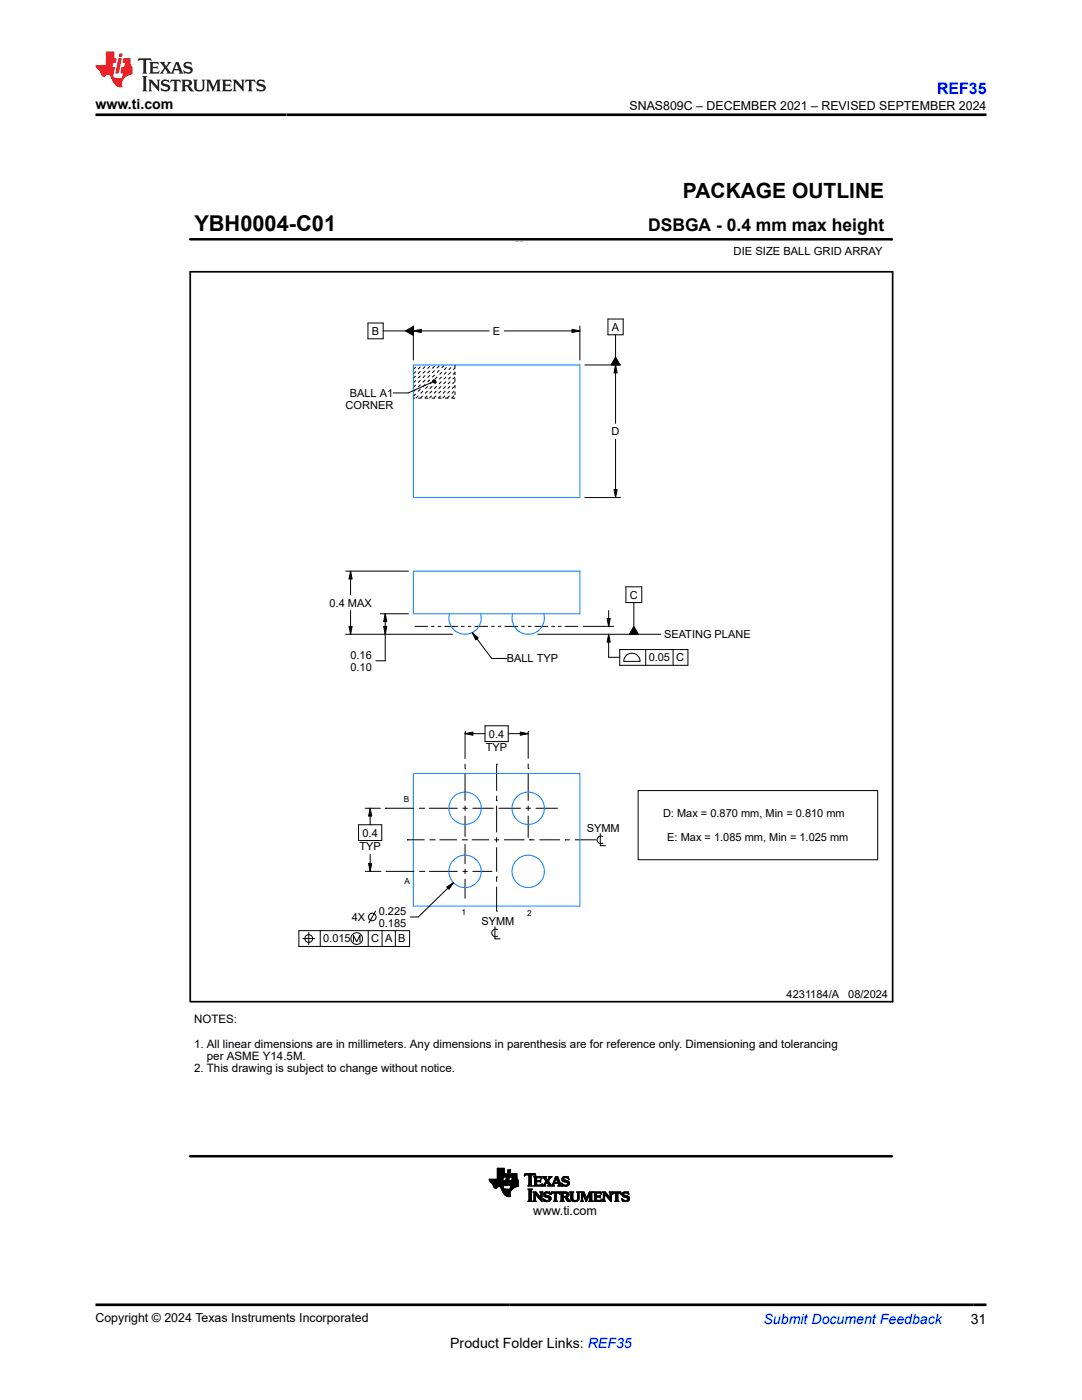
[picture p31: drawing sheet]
<svg xmlns="http://www.w3.org/2000/svg" width="216mm" height="279mm" viewBox="0 0 216 279" stroke-linecap="round" stroke-linejoin="round" font-family="sans-serif">
<defs><g id="words">
<text font-size="4.4" x="38.8" y="46.2">YBH0004-C01</text>
<text font-size="4.2" x="136.3" y="39.5">PACKAGE OUTLINE</text>
<text font-size="3.5" x="129.3" y="46.2">DSBGA - 0.4 mm max height</text>
<text font-size="3.2" fill="#00f" x="187" y="18.7">REF35</text>
<g font-size="2.8">
<text x="19" y="21.8">www.ti.com</text>
<text x="89.8" y="269">Product Folder Links: REF35</text>
<text x="193.7" y="264.2">31</text>
</g>
<text font-size="2.8" fill="#00f" x="152.4" y="264.2">Submit Document Feedback</text>
<g font-size="2.5">
<text x="125.6" y="21.9">SNAS809C – DECEMBER 2021 – REVISED SEPTEMBER 2024</text>
<text x="106.4" y="242.5">www.ti.com</text>
<text x="19" y="263.9">Copyright © 2024 Texas Instruments Incorporated</text>
</g>
<g font-size="2.3">
<text x="38.7" y="204.1">NOTES:</text>
<text x="38.7" y="209.1">1. All linear dimensions are in millimeters. Any dimensions in parenthesis are for reference only. Dimensioning and tolerancing</text>
<text x="38.7" y="214">2. This drawing is subject to change without notice.</text>
<text x="41.3" y="211.5">per ASME Y14.5M.</text>
</g>
<g font-size="2.2">
<text x="146.4" y="50.9">DIE SIZE BALL GRID ARRAY</text>
<text x="74.2" y="66.8">B</text>
<text x="98.4" y="66.8">E</text>
<text x="122.1" y="66">A</text>
<text x="69" y="81.6">CORNER</text>
<text x="69.8" y="79.2">BALL A1</text>
<text x="122" y="86.9">D</text>
<text x="125.7" y="119.5">C</text>
<text x="65.7" y="121.1">0.4 MAX</text>
<text x="69.9" y="131.5">0.16</text>
<text x="129.4" y="132">0.05</text>
<text x="132.5" y="127.3">SEATING PLANE</text>
<text x="134.9" y="132">C</text>
<text x="69.9" y="133.8">0.10</text>
<text x="101.1" y="132.2">BALL TYP</text>
<text x="97" y="150">TYP</text>
<text x="97.6" y="147.2">0.4</text>
<text x="72.3" y="167">0.4</text>
<text x="117.1" y="166">SYMM</text>
<text x="132.3" y="163.1">D: Max = 0.870 mm, Min = 0.810 mm</text>
<text x="133.2" y="167.8">E: Max = 1.085 mm, Min = 1.025 mm</text>
<text x="71.7" y="169.7">TYP</text>
<text x="70.2" y="183.8">4X</text>
<text x="75.6" y="182.6">0.225</text>
<text x="75.6" y="185">0.185</text>
<text x="96" y="184.6">SYMM</text>
<text x="64.5" y="188.1">0.015</text>
<text x="74.1" y="188.1">C</text>
<text x="76.8" y="188.1">A</text>
<text x="79.5" y="188.1">B</text>
<text x="157" y="199.1">4231184/A</text>
<text x="169.3" y="199.1">08/2024</text>
</g>
<g font-size="1.6">
<text x="80.6" y="160.1">B</text>
<text x="80.7" y="176.4">A</text>
<text x="92.1" y="182.6">1</text>
<text x="105.2" y="182.7">2</text>
</g>
<text font-size=".2" x="102.9" y="48.2">SCALE 12.000</text>
</g></defs>
<g fill="none" stroke="#000" stroke-width=".2">
<path d="M37.9 47.8h140.1M178 47.6v.4M73.4 64.5h3.1v3.1h-3.1zM76.5 66h4.4M80.9 66l1.6-.9v1.9zM82.5 66l1.6-.3v.7zM82.5 65.1v6.8M82.5 66h15.1M86.3 76.2l-4.8 2.2h-3M86.3 76l.2-.2 .3 .1 .1 .2-.1 .2-.3 .1-.2-.2zM100.6 66h15.1M114.1 65.7l1.6 .3-1.6 .4z"/>
<path d="M115.7 65.1v6.8M116.7 72.8h7.1M121.3 63.7h3v3.1h-3zM122.8 72.8l.3 1.6h-.6zM122.8 66.8v4.5M122.8 72.8v11.7M122.8 71.3l.9 1.5h-1.8zM116.7 99.3h7.1M122.5 97.7h.6l-.3 1.6zM122.8 87.6v11.7M69 114h12.5M70 114l.3 1.6h-.7z"/>
<path d="M70 114v4.7M124.9 117.1h3.2v3.2h-3.2zM69 126.6h21.3M69.6 125h.7l-.3 1.6zM70 121.9v4.7M75.9 122.5h5.6M76.6 125h.6l-.3 1.6zM76.9 122.5l.3 1.6h-.6zM76.9 122.5v9.4h-1.9M94.2 126.2l1.2 1.1-.5 .4zM94.2 126.2l3.9 5.2h3M107.3 126.6h24.5"/>
<path d="M116.4 125h6M121.1 123.4h.7l-.3 1.6zM121.5 126.6l.3 1.6h-.7zM121.5 126.6v4.6h2.2M121.5 121.9v3.1M123.7 129.6h13.6v3.2h-13.6zM125.1 130.7a1.64 1.64 0 0 1 1.7-.2 1.64 1.64 0 0 1 .9 1.5h-3.2a1.61 1.61 0 0 1 .6-1.3zM126.5 125l.9 1.6h-1.8zM126.5 120.3v4.7M128.8 129.6v3.2M134.3 129.6v3.2M92.8 146.4l1.6-.3v.6z"/>
<path d="M92.8 153.4h.1M92.8 146h.1M92.8 146v5.4M92.8 152.4v1M92.8 154.4v5.4M92.8 146.4h4M96.8 144.8h4.6v3.2h-4.6zM99.1 159.8h.1M99.1 152.5h.1M99.1 152.5v5.3M99.1 158.8v1M101.4 146.4h4"/>
<path d="M103.8 146.1l1.6 .3-1.6 .3zM105.4 153.4h.1M105.4 146h.1M105.4 146v5.4M105.4 152.4v1M105.4 154.4v5.4M127.3 157.8h47.8v13.8h-47.8zM71.5 164.6h4.7v3.1h-4.7zM72.9 161.3h3M72.9 173.9h3.1M73.5 172.3h.7l-.3 1.6zM73.9 161.3l.3 1.6h-.7z"/>
<path d="M73.9 161.3v3.3M73.9 170.5v3.4M76.9 161.3h.1M76.9 161.3h5.7M77 173.9h.1M77 173.9h5.7M81.2 167.6h.1M81.2 167.6h3.5M83.6 161.3h1M83.7 173.9h.9M84.6 161.3h.1M84.6 173.9h.1"/>
<path d="M85.6 161.3h5.7M85.6 173.9h5.7M85.7 167.6h1M86.7 167.6h.1M87.7 167.6h3.5M89.1 177l1.4-.8-.9 1.3zM90.5 176.2l-7 6.8h-1.6M92.2 167.6h.9M92.3 173.9h1M92.3 161.3h1M92.8 160.8v1M92.8 162.8v4.2"/>
<path d="M92.8 168.5v3.9M92.8 173.4v1M92.8 175.4v3.9M93.1 167.6h.1M94.1 167.6h3.5M94.3 173.9h3.9M94.3 161.3h4.2M98.6 167.6h1M99.1 175h.1M99.1 160.8v5.3M99.1 167.1v1M99.1 169.1v4.9"/>
<path d="M99.1 175v1M99.1 177v4.9M99.5 161.3h4.4M100.6 167.6h4.1M104.9 161.3h1M105.4 160.8v1M105.4 162.8v4.4M105.7 167.6h.1M105.7 167.6h1M106.9 161.3h4.4M107.6 167.6h4.1M112.7 167.6h.1"/>
<path d="M112.7 167.6h1M114.7 167.6h4.1M118.8 167.6h.1M119.8 166.4v2.4h1M120.3 166.9a.77 .77 0 0 0-1.2 .7 .77 .77 0 0 0 1.2 .7M59.6 185.7h22.1v3.2h-22.1zM60.4 187.3h2.4M61.6 186.1v2.4M63.9 185.7v3.2M70.5 188v-1.3l.7 1.3 .6-1.3v1.3M73.5 185.7v3.2M74.9 181.8l-1.3 2.4"/>
<path d="M76.2 185.7v3.2M78.9 185.7v3.2M98.8 184.9v2.5h1M99.1 181.9h.1M99.3 185.5a.77 .77 0 0 0-1.2 .7 .77 .77 0 0 0 1.2 .6M97.6 235.4h2.7M97.6 235.5h2.7M97.7 235.6h2.6M97.7 235.6h3l-.3 1.2M97.7 235.7h3M97.8 235.8h2.9M97.8 235.8h2.8"/>
<path d="M97.9 235.9h2.7M98 236h2.6M98.1 236.1h2.5M98.2 236.2h2.4M98.3 236.3h2.3M98.3 236.3h2.2M98.3 236.4h2.2M98.4 236.4h2.1M98.4 236.5h2.1M98.4 236.6h2.1M98.5 236.7h2M98.5 236.8h2"/>
<path d="M98.5 236.8h.9M98.6 236.9h.7M98.6 237h.6M98.7 237.1h.4M98.8 237.1h.3M99.2 235.3h1.1M99.2 235.3h1.2M99.2 235.2h1.2M99.2 235.1h1.2M99.2 235h1.2M99.2 234.2h1.8l-.2 .7h-1.6M99.2 234.9h1.6"/>
<path d="M99.2 234.8h1.6M99.2 234.8h1.7M99.2 234.7h1.7M99.2 234.6h1.7M99.2 234.5h1.7M99.2 234.4h1.7M99.2 234.3h1.7M99.2 234.3h1.8M99.2 234.1h1.4M99.2 234h1.4M99.2 233.9h1.4M99.2 233.8h1.4"/>
<path d="M99.2 233.7h1.4M99.2 233.6h1.4M99.2 233.5h1.4M99.2 233.4h1.4M99.2 233.3h1.4M99.2 233.2h1.4M99.7 236.8h.7M99.8 236.9h.6M99.9 236.9h.5M99.9 237h.5M99.9 237.1h.5M100 237.1h.5"/>
<path d="M100 237.2h.5M100 237.3h.6M100.1 237.3h.9M100.1 237.4h2.1M100.1 237.4h2M100.2 237.5h1.8M100.2 237.6h1.8M100.2 237.6h1.7M100.3 237.7h1.6M100.3 237.8h1.6M100.3 237.8h1.5M100.3 235.4l-2.7-.1 1.1 1.8h.3l.4-.3 .4 .1 .8 1.4 .6 .5 .7-.1-.1-.8 .6-.7"/>
<path d="M100.3 237.9h1.5M100.4 237.9h1.4M100.4 238h1.4M100.4 234.9l-.1 .7M100.4 236.8l.1 .3 .2 .2h1.5M100.4 238.1h1.4M100.5 238.1h1.3M100.5 238.2h1.3M100.6 238.3h1.2M100.6 234.2v-1.1h-1.4v2.2M100.7 238.4h1.1M100.7 236.6h.6"/>
<path d="M100.8 236.5h.5M100.8 236.4h.5M100.8 238.5h1M100.8 236.3h.5M100.8 236.3h.6M100.8 236.2h.6M100.8 236.1h.6M100.9 236h.5M100.9 238.6h.9M100.9 235.9h.5M100.9 235.8h.5M100.9 235.8h.6"/>
<path d="M100.9 235.7h.6M100.9 235.6h.6M101 235.5h.5M101 235.4h.5M101 235.3h.5M101 235.3h.6M101 235.2h.6M101 235.1h.6M101 238.7h.9M101.1 235h.5M101.1 234.9h.5M101.1 234.8h.5"/>
<path d="M101.1 234.8h.6M101.1 234.7h.6M101.1 234.6h.6M101.2 234.5h.5M101.2 234.4h.5M101.2 238.8h.6M101.2 234.3h.5M101.2 234.2h.6l-.5 2.4h-.6zM101.3 233.9h.5M101.3 233.8h.5M101.3 233.7h.6M101.3 233.6h.6"/>
<path d="M101.3 233.5h.6M101.4 233.5h.5l-.1 .5h-.6zM101.5 238.8h.1M101.6 236.5h1.9M101.6 236.4h1.9M101.6 236.4v.2h.3l-.1 .7M101.6 236.4h1.8M101.6 236.6h1.8M101.6 236.3h1.9M101.6 236.3v.1M101.6 236.3h1.8M101.6 236.2h1.8"/>
<path d="M101.6 236.1h1.9M101.6 236h1.9M101.7 235.9h1.7M101.7 235.9h1.8M101.7 235.8h1.8M101.7 235.7h1.7M101.8 237.3h.5M101.8 237.2h.6M101.8 237.1h.7M101.8 237.1h.8M101.8 237h.9M101.9 236.9h.9"/>
<path d="M101.9 234.9h1.2M101.9 236.9h1M101.9 234.8h1.2M101.9 236.8h1.2M101.9 236.8h1.4M101.9 234.7h1.2M101.9 236.7h1.5M101.9 234.6h1.2M101.9 236.6h1.5M101.9 234.5h1.2M102 234.4h1.1M102 234.3h1.1"/>
<path d="M102.1 235.6h1.3M102.1 235.5h1.3M102.2 235.4h1.1M102.2 235.3h1M102.2 235.2h1M102.2 235.1h1M102.2 235.1h.9M102.2 235h.9M102.3 234.9l-.2 .7M103.1 234.9h-1.2l.1-.7h1.1l.1 .9 .3 .5v1.1M103.4 236.7l-1 .5M103.4 235.6h-1.7l-.1 .7"/>
<path d="M104.6 234.6h.1M104.6 234.5h.2M104.7 234.5h2.2M104.7 234.4h2.1M104.7 234.3h2.1M105.4 236.7h.8M105.4 234.5l.1 .1M105.4 234.5l-.8 .2 .2-.5h2l.1 .5-.5-.2-.4 .1M105.4 237.4h.8M105.5 239.7h.6M105.5 236.6h.5M105.5 234.5h.5"/>
<path d="M105.5 237.5h.5M105.5 236.5h.5M105.5 236.4l-.1 .3M105.5 236.4h.5M105.5 236.3h.5M105.5 236.2h.5M105.5 236.1h.5M105.5 236h.5M105.5 235.9h.5M105.5 235.8h.5M105.5 235.7h.5M105.5 235.6h.5"/>
<path d="M105.5 235.5h.5M105.5 235.4h.5M105.5 235.3h.5M105.5 235.2h.5M105.5 235.1h.5M105.5 235h.5M105.5 234.9h.5M105.5 234.8h.5M105.5 234.7h.5M105.5 234.6h.5M105.5 234.6v1.8M105.6 239.6h.4"/>
<path d="M105.6 237.5h.4M105.6 239.5l-.2 .2h.8M105.6 239.4h.4M105.6 239.3h.4M105.6 239.2h.4M105.6 239.1h.4M105.6 239h.4M105.6 238.9h.4M105.6 238.8h.4M105.6 238.7h.4M105.6 238.6h.4M105.6 238.5h.4"/>
<path d="M105.6 238.4h.4M105.6 238.3h.4M105.6 238.2h.4M105.6 238.1h.4M105.6 238h.4M105.6 237.9h.4M105.6 237.8h.4M105.6 237.7h.4M105.6 237.6h.4M106 234.6v1.8M106 236.4l.2 .3M106 239.5h-.4v-1.9l-.2-.3h.8l-.2 .3v1.9l.2 .3-.8-.1"/>
<path d="M106.4 237.9h.5M106.5 238h.5M106.5 236.7h1.6M106.5 239.7h.4M106.5 238.1h.6M106.5 239.6h.3M106.6 234.9h1.4M106.6 239.5h.2l.2 .3-.6-.1M106.6 239.4h.2M106.6 239.3h.2M106.6 239.2h.2M106.6 239.1h.2"/>
<path d="M106.6 239h.2M106.6 238.9h.2M106.6 238.8h.2M106.6 238.7h.2M106.6 238.6h.2M106.6 238.5h.2M106.6 238.4h.2M106.6 238.3h.7M106.6 238.2h.7M106.6 238.2h.6M106.6 236.6h1.5M106.7 235h1.3"/>
<path d="M106.7 236.5h.4M106.7 235.1h.4M106.7 236.4l-.2 .3M106.7 235.6h.9l.3-.2v.6l-.3-.2-.9 .1M106.7 236.4h.4M106.7 236.3h.4M106.7 236.2h.4M106.7 236.1h.4M106.7 236h.4M106.7 235.8h1.2M106.7 235.7h1.2M106.7 235.5h.4"/>
<path d="M106.7 235.4h.4M106.7 235.3h.4M106.7 235.2h.4M106.7 234.5h.2M106.8 239.5v-1.1l1.4 1.4v-1.7l.1-.2h-.6l.2 .2v.9l-1-1.1h-.5l.2 .2v1.4l-.2 .2h.6M106.8 234.6h.1M106.9 238.4h.5M106.9 238.5h.6M107 238.6h.6M107.1 236.4v.1h.6l.5-.2-.2 .4h-1.5M107.1 235.2l.1-.2h.5l.4 .3M107.1 235.2v.4"/>
<path d="M107.1 235.8v.6M107.1 238.7h.5M107.2 238.8h.5M107.3 238.9h.5M107.3 238.9h.9M107.4 239h.8M107.5 239.1h.7M107.6 239.2h.6M107.6 239.3h.6M107.7 235.6h.2M107.7 239.4h.5M107.7 237.9h.6"/>
<path d="M107.7 235.9h.2M107.8 236.5h.3M107.8 239.5h.4M107.8 235.5h.1M107.8 236h.1M107.8 235.1h.3M107.8 238h.4M107.9 239.6h.3M107.9 238.1h.3M107.9 238.2h.3M107.9 238.9h.3M107.9 238.8h.3"/>
<path d="M107.9 238.7h.3M107.9 238.6h.3M107.9 238.5h.3M107.9 238.4h.3M107.9 238.3h.3M108 239.7h.2M108 235.2h.1M108 236.4h.2M108.1 235.2h.1M108.1 235.3l-.1-.5h-1.5l.2 .3v1.3M108.1 236.3h.1M108.2 236.7h.7"/>
<path d="M108.3 234.9h.7M108.4 236.6h.3M108.4 235h.6M108.4 239.3h.2M108.4 239.4h.3M108.4 238.4h.4M108.4 238.3h.4M108.4 238.5h.5M108.5 239.5h.3M108.5 238.2h.3M108.5 236.5h.3M108.5 238.6h.8"/>
<path d="M108.5 235.1h.5M108.5 239.6h.6M108.5 238.2h.4M108.5 239.7h1.3M108.5 238.7h1.1M108.5 236.4h.3M108.5 239.7h.1M108.5 235.2h.5M108.6 238.1h1.2M108.6 236.3h.3M108.6 238.8h1.2M108.6 235.2h.5"/>
<path d="M108.7 238h1M108.7 236.2h.2M108.7 235.3h.5M108.7 236.1h.3M108.7 238.9h1.2M108.7 235.4h.5M108.8 236h.2M108.8 235.5h.7M108.8 239.7h.8M108.8 237.9h.6M108.8 236h.8M108.8 235.6h.7"/>
<path d="M108.9 236.7l-.2-.2 .4-.6 .4 .6-.2 .2M108.9 235.9h.6M108.9 235.7h.5M109 235.8h.5M109 235.8l-.6 .7-.2 .2M109 238.9h.9M109.2 236h.5M109.2 236.1h.5M109.3 239.6h.5M109.3 236.2h.5M109.3 236.7h1.3M109.3 235.4h.3"/>
<path d="M109.4 236.3h.4M109.4 239h.5M109.4 235.3h.3M109.4 235.7l.8-.9h-.7l.1 .2-.3 .5-.3-.5 .1-.2h-.9l.8 1M109.4 235.7l.7 .9 .8-1.8h.4l.6 1.6 .2 .3M109.4 236.4h.5M109.5 235.2h.2M109.5 238.2h.3M109.5 236.5h.5M109.5 236.6h.5M109.5 239.5h.4M109.5 235.2h.3"/>
<path d="M109.5 239.1h.5M109.6 234.9h.5M109.6 239.4h.3M109.6 235.1h.3M109.6 239.2h.4M109.6 239.3h.4M109.6 237.9h.1M109.6 235h.3M109.6 238.2h.2M109.7 238.3h.1M109.8 238.4l-.6-.3-.4 .2 .1 .2 .9 .3 .2 .4M109.8 238.4l-.1-.5-1 .1-.2 .3v.4l1 .4 .1 .3-.5 .2-.7-.4 .1 .6h.6l.6-.1 .3-.5"/>
<path d="M109.9 238.4l.3-.3h.4v1.4l-.2 .2h.8M109.9 238.4l.2-.5h1.5l.1 .5M109.9 238.3h.1M110 238.2h.1M110 238.2h.2M110 238.1h1.7M110 238h1.6M110.1 237.9h1.5M110.1 236.6h.4M110.2 236.5h.3M110.2 236.4h.3M110.3 236.3h.2"/>
<path d="M110.3 236.2h1.5M110.4 236.1h1.4M110.4 236h1.4M110.4 236h1.3M110.5 235.9h.2M110.5 235.8h.2M110.5 236.4l.1 .3M110.5 235.7h.3M110.6 235.6h.2M110.6 239.7h.5M110.6 236.2l-.1 .2M110.6 235.5h.2"/>
<path d="M110.6 239.6h.4M110.6 238.2h.4M110.6 239.5h.4M110.6 239.4h.4M110.6 239.3h.4M110.6 239.2h.4M110.6 239.1h.4M110.6 239h.4M110.6 238.9h.4M110.6 238.8h.4M110.6 238.7h.4M110.6 238.6h.4"/>
<path d="M110.6 238.5h.4M110.6 238.4h.4M110.6 238.3h.4M110.6 235.4h.3M110.7 235.3h.2M110.7 236l.3-.9 .3 .9M110.7 235.2h.2M110.7 235.2h.7M110.8 235.1h.6M110.8 235h.6M110.8 234.9h.5M111 235.2h.5"/>
<path d="M111.1 235.3h.4M111.1 235.4h.4M111.1 235.5h.5M111.2 235.6h.4M111.2 235.7h.4M111.2 235.8h.5M111.2 235.9h.5M111.3 236.7h.8M111.4 236.2v.2M111.4 236.3h.5M111.4 236.4h.5M111.4 236.4l-.1 .3"/>
<path d="M111.5 238.2h.2M111.5 236.6h.5M111.5 236.5h.4M111.6 238.2h.1M111.7 238.3h.1M111.7 238.4l-.3-.3h-.4v1.4l.2 .3-.8-.1M111.8 239.7l.8 .1-.2-.3v-.5h.2l.7 .7 .6 .1M111.8 237.9h1.2M111.9 238h1.4M111.9 239.7h.5M112 238.1h1.4M112 239.6h.4"/>
<path d="M112 239.5h.4M112 239.4h.4M112 239.3h.4M112 239.2h.4M112 239.1h.4M112 239h.4M112 238.9h1.1M112 238.9h1.2M112 238.8h1.4M112 238.7h.4M112 238.6h.4M112 238.5h.4"/>
<path d="M112 238.4h.4M112 238.3h.4M112 238.2h.4M112.1 236.2h.1M112.1 236.1h.1M112.1 236.3h.2M112.1 235.3h.4M112.1 235.4h.4M112.1 235.2h.4M112.1 236.4h.3M112.1 235.5h.7M112.2 236.5h.4"/>
<path d="M112.2 235.6h1M112.2 236.6h1.3M112.2 235.1h.4M112.2 236.7h.1M112.2 235.7h1.2M112.2 235h1.2M112.4 235.8h1.1M112.4 234.9h1M112.4 238.3l.1-.2 .5 .1v.4l-.3 .2M112.4 238.3v.5h.3M112.4 236.7h.9M112.6 235.9h1"/>
<path d="M112.6 234.8h.4M112.7 236.7h.3M112.8 239h.5M112.9 239.1h.4M112.9 239.2h.5M113 239.3h.4M113 236h.6M113 238.2h.5M113 238.7h.4M113 239.4h.5M113 238.9l.9 .9M113 238.9l.5-.3-.1-.6-.5-.1h-1.1l.2 .2v1.4l-.2 .2h.8"/>
<path d="M113 238.9h.1M113 239.5h.6M113 238.6h.5M113.1 236.5h.4M113.1 238.5h.4M113.1 238.3h.4M113.1 235.1h.3M113.1 238.4h.4M113.1 239.6h.5M113.2 239.7h.5M113.2 236h.4M113.2 236.4h.4"/>
<path d="M113.3 236.1h.3M113.3 236.3h.3M113.3 235.2h.2M113.3 236.2h.3M113.3 239.7h.6M113.4 235.2h.1M113.5 235.3h.1M113.5 235.3l-.1-.5h-.8l-.4 .2-.1 .3 .1 .3 .9 .4 .2 .3-.2 .2h-.3l-.7-.4 .1 .6h.9l.4-.2 .1-.6-.6-.3M113.5 235.3l-.5-.2h-.5v.3l.6 .2M113.7 237.9h.8M113.8 238h.6M113.9 238.1h.4"/>
<path d="M113.9 239.1h.4M113.9 239h.4M113.9 238.9h.4M113.9 238.8h.4M113.9 238.7h.4M113.9 238.6h.4M113.9 238.5h.4M113.9 238.4h.4M113.9 238.3h.4M113.9 238.2h.4M113.9 239.2h.4M113.9 239.3h.4"/>
<path d="M113.9 239.4h.4M114 239.5h.4M114 239.6h.6M114.1 239.7h1.2M114.3 239.1v-1l.2-.2h-.8l.2 .2v1.1M114.3 239.1l.1 .4 .4 .1 .4-.1 .1-.4M114.3 239.7h.9M115 239.6h.4M115.1 237.9h.6M115.2 239.5h.3M115.2 238h.4M115.2 239.4h.3"/>
<path d="M115.3 239.3h.2M115.3 238.1h.3M115.3 239.2h.2M115.3 239.1v-1l-.2-.2h.6l-.2 .2v1M115.3 239.1h.2M115.3 239h.2M115.3 238.9h.2M115.3 238.8h.2M115.3 238.7h.2M115.3 238.6h.2M115.3 238.5h.2M115.3 238.4h.2"/>
<path d="M115.3 238.3h.2M115.3 238.2h.2M115.5 239.1l-.1 .5-.6 .2-.7-.1-.2-.5M115.8 239.7h.6M115.8 237.9h.7M115.9 238h.7M116 239.7h.3M116 238.1h.6M116 239.6h.3M116 239.5h.3M116 239.4h.3M116 239.3h.3"/>
<path d="M116 239.2h.3M116 239.1h.3M116 239h.3M116 238.9h.3M116 238.8h.3M116 238.7h.3M116 238.6h.3M116 238.5h.3M116 238.4h.3M116 238.3h.7M116 238.2h.7M116 238.2h.6"/>
<path d="M116.3 238.4h.5M116.4 238.5h.4M116.4 238.6h.4M116.4 238.7h.5M116.5 238.8h.4M116.5 238.9h.5M116.6 238.9h.4M116.6 239h.4M116.6 239.1h.7M116.7 239.2h.6M116.7 239.3h.5M116.8 239.4h.4"/>
<path d="M116.8 239.5h.3M116.8 239.6h.3M116.9 239.7h.2M116.9 239.7h.1M117.1 239h.2M117.1 238.9h.3M117.2 238.9h.2M117.2 238.8h.2M117.3 238.7h.2M117.3 238.6h.2M117.3 238.5h.3M117.4 238.4h.2"/>
<path d="M117.4 238.3h.7M117.4 238.2h.7M117.5 238.2h.6M117.5 239.7l.8 .1-.2-.3v-1.4l.2-.2h-.7l-.5 1.2-.6-1.2h-.7l.2 .2v1.4l-.2 .3h.6l-.1-.3v-1.2l.6 1.5 .8-1.5v1.2l-.2 .2h.8M117.5 238.1h.6M117.6 238h.6M117.6 237.9h.7M117.6 239.7h.5M117.7 239.6h.4M117.7 239.5h.4M117.7 239.4h.4M117.7 239.3h.4"/>
<path d="M117.7 239.2h.4M117.7 239.1h.4M117.7 239h.4M117.7 238.9h.4M117.7 238.8h.4M117.7 238.7h.4M117.7 238.6h.4M117.7 238.5h.4M117.7 238.4h.4M118.4 237.9h1.5M118.5 238h1.4M118.6 239.7h1.4"/>
<path d="M118.6 238.1h1.4M118.6 239.6h1.5M118.6 239.5h.4M118.6 238.2h.4M118.6 239.4h.4M118.6 239.3h.4M118.6 239.2h.4M118.6 239.1h.4M118.6 239h.4M118.6 238.9h.4M118.6 238.9h1.2M118.6 238.8h1.2"/>
<path d="M118.6 238.7h1.2M118.6 238.6h.4M118.6 238.5h.4M118.6 238.4h.4M118.6 238.3h.4M119.5 238.7l.3-.2v.5l-.8-.1v.6l.2 .1M119.7 238.9h.1M119.7 238.6h.1M119.8 238.2h.2M119.9 239.5h.2M119.9 238.2h.1M120 238.3h.1"/>
<path d="M120 238.3l-.1-.4h-1.5l.2 .2v1.4l-.2 .2h1.6M120 238.3l-.3-.2h-.6l-.1 .6M120 239.4h.1M120.1 239.3l-.5 .3M120.1 239.3l-.1 .5-1.6-.1M120.1 239.3h.1M120.2 237.9h.6M120.3 238h.6M120.3 239.7h.4M120.4 238.1h.5M120.4 239.6h.3M120.4 238.2h.6"/>
<path d="M120.4 239.5h.2l.2 .3-.6-.1M120.4 239.4h.2M120.4 239.3h.2M120.4 239.2h.2M120.4 239.1h.2M120.4 239h.2M120.4 238.9h.2M120.4 238.8h.2M120.4 238.7h.2M120.4 238.6h.2M120.4 238.5h.2M120.4 238.4h.2"/>
<path d="M120.4 238.3h.8M120.4 238.2h.7M120.6 238.4v1.1M120.7 238.4l1.3 1.4v-1.7l.2-.2h-.6l.1 .2v.9l-.9-1.1h-.6l.2 .2v1.4l-.2 .2h.6M120.7 238.4h.5M120.8 238.5h.5M120.9 238.6h.5M120.9 238.7h.6M121 238.8h.6M121.1 238.9h.5M121.2 238.9h.8M121.2 239h.8"/>
<path d="M121.3 239.1h.7M121.4 239.2h.6M121.5 239.3h.5M121.6 239.4h.4M121.6 237.9h.6M121.6 239.5h.4M121.7 238h.4M121.7 239.6h.3M121.7 238.1h.3M121.7 238.9h.3M121.7 238.8h.3M121.7 238.7h.3"/>
<path d="M121.7 238.6h.3M121.7 238.5h.3M121.7 238.4h.3M121.7 238.3h.3M121.7 238.2h.3M121.8 239.7h.2M121.9 239.7h.1M122.2 238.4l.1-.5h1.6l.1 .5M122.2 238.3h.1M122.2 238.2h.2M122.2 238.2h.3M122.3 238.1h1.6"/>
<path d="M122.3 238h1.6M122.3 237.9h1.6M122.8 239.7h.5M122.9 239.6h.4M122.9 238.2h.4M122.9 238.2v1.3l-.2 .2h.8M122.9 239.5h.4M122.9 239.4h.4M122.9 239.3h.4M122.9 239.2h.4M122.9 239.1h.4M122.9 239h.4"/>
<path d="M122.9 238.9h.4M122.9 238.8h.4M122.9 238.7h.4M122.9 238.6h.4M122.9 238.5h.4M122.9 238.4h.4M122.9 238.3h.4M123.3 238.2l-.7-.1-.4 .3M123.7 238.2h.2M123.8 238.2h.2M123.9 238.3h.1M124 238.4l-.3-.3h-.4v1.4l.2 .3-.8-.1"/>
<path d="M124.1 239.3h.1M124.1 239.4h.2M124.1 238.4h.4M124.1 238.3h.4M124.1 238.5h.5M124.1 239.5h.4M124.1 238.2h.4M124.1 238.6h.8M124.2 239.6h.6M124.2 238.2h.3M124.2 239.7h1.2M124.2 238.7h1.1"/>
<path d="M124.2 239.7h.1M124.2 238.1h1.2M124.3 238.8h1.1M124.3 238h1.1M124.4 238.9h1.1M124.5 239.7h.8M124.5 237.9h.6M124.7 238.9h.9M125 239.6h.5M125 239h.6M125.1 238.2h.3M125.2 239.5h.4"/>
<path d="M125.2 239.1h.4M125.2 239.4h.4M125.3 239.2h.3M125.3 239.3h.3M125.3 237.9h.1M125.3 238.2h.2M125.4 238.3h.1M125.5 238.4l-.6-.3-.4 .2 .1 .2 .8 .3 .2 .4M125.5 238.4l-.1-.5-1 .1-.3 .3 .1 .4 1 .4v.3l-.5 .2-.6-.4 .1 .6h.6l.6-.1 .2-.5"/>
<circle cx="61.6" cy="187.3" r=".78"/>
<circle cx="71.2" cy="187.3" r="1.17"/>
<circle cx="74.3" cy="183" r=".77"/>
</g>
<g fill="#000">
<path d="M80.9 66l1.6-.9v1.9zM82.5 66l1.6-.3v.7zM86.3 76l.2-.2 .3 .1 .1 .2-.1 .2-.3 .1-.2-.2zM114.1 65.7l1.6 .3-1.6 .4zM122.8 72.8l.3 1.6h-.6zM122.8 71.3l.9 1.5h-1.8zM122.5 97.7h.6l-.3 1.6zM70 114l.3 1.6h-.7zM69.6 125h.7l-.3 1.6zM76.9 122.5l.3 1.6h-.6zM76.6 125h.6l-.3 1.6zM94.2 126.2l1.2 1.1-.5 .4z"/>
<path d="M121.1 123.4h.7l-.3 1.6zM121.5 126.6l.3 1.6h-.7zM126.5 125l.9 1.6h-1.8zM92.8 146.4l1.6-.3v.6zM103.8 146.1l1.6 .3-1.6 .3zM73.9 161.3l.3 1.6h-.7zM73.5 172.3h.7l-.3 1.6zM89.1 177l1.4-.8-.9 1.3z"/>
</g>
<path d="M38 54.2h140.1v145.7h-140.1z" fill="none" stroke="#000" stroke-width=".34"/>
<path d="M37.9 47.8h140.1M37.9 230.8h140.1" fill="none" stroke="#000" stroke-width=".5"/>
<g fill="none" stroke="#000" stroke-width=".2" stroke-dasharray=".7 .7" stroke-linecap="butt">
<path d="M82.5 73.7l.9-.9M82.5 74.6l1.8-1.8M82.5 75.5l2.7-2.7M82.5 76.4l3.5-3.6M82.5 77.3l4.4-4.5M82.5 78.2l5.3-5.4M82.5 79.1l6.2-6.3M83 79.5l6.6-6.7M83.9 79.5l6.6-6.7M84.8 79.5l6-6.1M85.7 79.5l5.1-5.2M86.6 79.5l4.2-4.3"/>
<path d="M87.4 79.5l3.4-3.4M88.3 79.5l2.5-2.5M89.2 79.5l1.6-1.6M90.1 79.5l.7-.7M90.8 72.8v6.7M90.8 79.5h-8.3"/>
</g>
<g fill="none" stroke="#0080ff" stroke-width=".2">
<path d="M82.5 99.3v-26.5h33.2v26.5h-33.2M82.5 114h33.2v8.5h-33.2zM89.7 122.5a3.2 3.2 0 0 0 3.1 4.1 3.2 3.2 0 0 0 3.1-4.1M102.3 122.5a3.2 3.2 0 0 0 3.1 4.1 3.2 3.2 0 0 0 3.1-4.1M82.5 154.4h33.2v26.4h-33.2z"/>
<circle cx="92.8" cy="173.9" r="3.2"/>
<circle cx="92.8" cy="161.3" r="3.2"/>
<circle cx="105.4" cy="173.9" r="3.2"/>
<circle cx="105.4" cy="161.3" r="3.2"/>
</g>
<path d="M115.4 125h-32.7" fill="none" stroke="#000" stroke-width=".2" stroke-dasharray="2.7 .7 .7 .7 .7 .7" stroke-linecap="butt"/>
<path d="M27.7 11.6l-.2 .6 .5-.2h.6v.1v2.2l-.2 .4h1l-.2-.4v-2.2v-.1h.5l.5 .2-.1-.6zM29.8 12.4l.2 .3v1.6l-.2 .4h1.9l.1-.6a1.08 1.08 0 0 1-1.3 .2v-.7h.6l.4 .2v-.7l-.4 .2h-.6v-.5l.2-.2a1 1 0 0 1 1 .3l-.1-.5zM31.8 12.4l1 1.1-1 1.2h.9l-.2-.2 .4-.8 .5 .8-.2 .2h1.6l-.2-.2 .1-.5h1l.1 .5-.1 .2h.9l-.2-.4-.8-1.9h-.5l-1 2.1-.8-1.1 .9-1h-.8l.2 .2-.5 .6-.3-.6 .1-.2zM35.2 12.8l.4 1h-.8zM36.8 12.5a.65 .65 0 0 0-.2 .7 .65 .65 0 0 0 .6 .5l.7 .1 .1 .3a.79 .79 0 0 1-.7 .4 .79 .79 0 0 1-.7-.5l.1 .7 .2-.1a.93 .93 0 0 0 1.1 0 .93 .93 0 0 0 .4-.9 1.46 1.46 0 0 0-1.2-.6l-.1-.3a1.09 1.09 0 0 1 1.2 .2l-.2-.6-.1 .1-.6-.2zM28.4 15.2l.2 .4v2.2l-.2 .4h1l-.2-.4v-2.2l.2-.4zM29.6 15.9l.2 .4v1.5l-.2 .4h.8l-.3-.4v-1.3l1.7 1.8v-2l.2-.4h-.8l.2 .2 .1 1.1-1.2-1.3zM32.3 16a.65 .65 0 0 0-.2 .8 .65 .65 0 0 0 .7 .4l.6 .2 .1 .2a.79 .79 0 0 1-.7 .4 .79 .79 0 0 1-.7-.5l.1 .7 .2-.1a.93 .93 0 0 0 1.1 .1 .93 .93 0 0 0 .4-1 1.46 1.46 0 0 0-1.2-.5l-.1-.4a1.09 1.09 0 0 1 1.2 .2l-.2-.6-.1 .1-.6-.1zM34.1 15.9l-.1 .6a.63 .63 0 0 1 .7-.3l.1 1.6-.3 .4h1l-.2-.4v-1.6a.66 .66 0 0 1 .8 .3l-.1-.6zM36.2 15.9l.2 .4v1.5l-.2 .4h.9l-.2-.2v-.7h.5l.1 .2a.79 .79 0 0 0 1.2 .6l-1-.9a.61 .61 0 0 0 .6-.6 .61 .61 0 0 0-.5-.7zM36.9 16.2h.2a.47 .47 0 0 1 .5 .1 .47 .47 0 0 1 .1 .5l-.2 .1-.6 .1zM38.5 15.9l.2 .2a2.27 2.27 0 0 0 .4 2 1.04 1.04 0 0 0 1.7-.7v-1.3l.2-.2h-.8l.2 .4v1.1a.6 .6 0 0 1-.6 .6 .6 .6 0 0 1-.6-.6v-1.1l.3-.4zM41.1 15.9l.2 .4v1.5l-.2 .4h.7l-.2-.4v-1.4l.9 1.9 .8-1.9v1.4l-.2 .4h1l-.3-.4v-1.5l.3-.4h-.8l-.7 1.5-.7-1.5zM44.3 15.9l.2 .4v1.5l-.2 .4h1.9l.1-.6a1.09 1.09 0 0 1-1.3 .2v-.7h.6l.4 .2v-.6l-.4 .2h-.6v-.6l.2-.1a1.01 1.01 0 0 1 1 .3l-.1-.6zM46.4 15.9l.3 .4v1.5l-.3 .4h.8l-.2-.4v-1.3l1.6 1.8v-2l.2-.4h-.7l.2 .2v1.1l-1.2-1.3zM49 15.9l-.1 .6a.63 .63 0 0 1 .8-.3v1.6l-.3 .4h1l-.2-.4v-1.6a.66 .66 0 0 1 .8 .3l-.1-.6zM51.4 16a.65 .65 0 0 0-.2 .8 .65 .65 0 0 0 .6 .4l.6 .2 .2 .2a.79 .79 0 0 1-.8 .4 .79 .79 0 0 1-.6-.5l.1 .7 .2-.1a.93 .93 0 0 0 1 .1 .93 .93 0 0 0 .5-1 1.46 1.46 0 0 0-1.3-.5l-.1-.4a1.09 1.09 0 0 1 1.3 .2l-.2-.6-.2 .1-.5-.1z" fill="#231f20"/>
<path d="M21.1 10.3v2.7h-2.1l.1 .4 .9 1a.95 .95 0 0 0 .9 .9 .59 .59 0 0 1 .6-.4 .59 .59 0 0 1 .5 .3l.4 .8a1.59 1.59 0 0 0 2.1 1.4 1.61 1.61 0 0 1 1-2.3l1-.3-.1-1.5a1.59 1.59 0 0 1-.4-1.7h-1.4l-.2 .9h.5l-.1 .9h-.5l-.2 .9v.3l.4 .1-.2 .9h-.6a.73 .73 0 0 1-1.1-.7l.3-1.5h-.5l.2-.9h.5l.2-.9h-.5v-1.3zM23.6 11.6l-.6 3.1h.7l.6-3.1zM23.8 10.7l-.1 .6h.7l.1-.6z" fill="#ed1c24"/>
<path d="M19 22.9h177.8M19 260.4h177.8" fill="none" stroke="#000" stroke-width=".53"/>
<use href="#words"/>
</svg>
